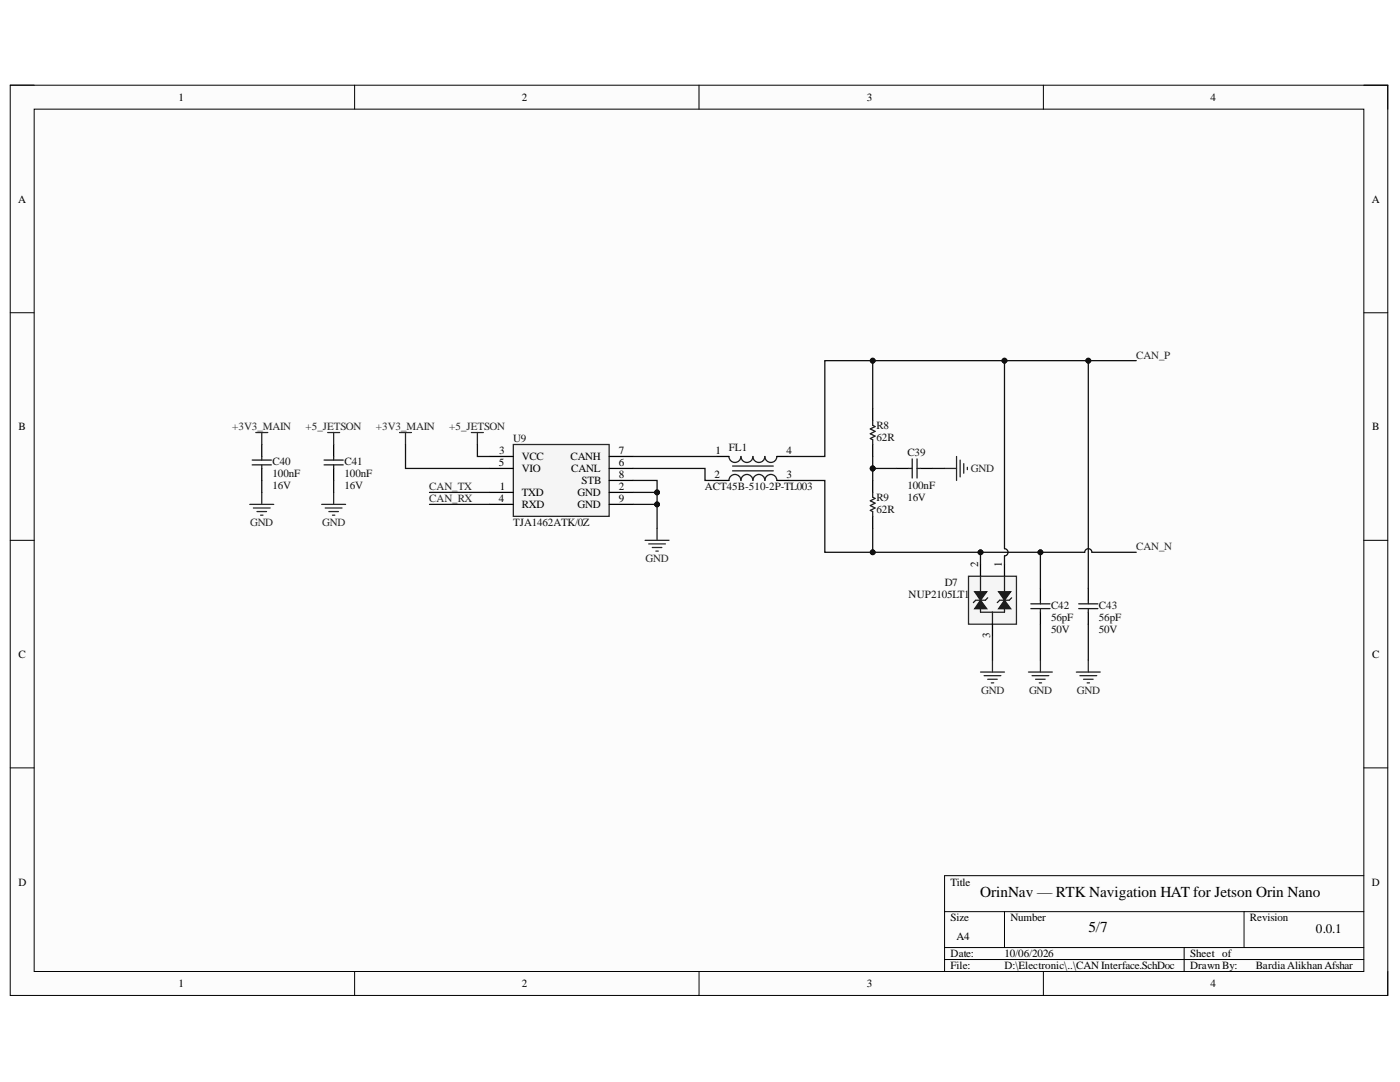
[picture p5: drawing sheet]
<svg xmlns="http://www.w3.org/2000/svg" width="279mm" height="216mm" viewBox="0 0 279 216" stroke-linecap="round" stroke-linejoin="round" font-family="sans-serif">
<defs><g id="words">
<g font-size="3">
<text x="195.6" y="178.9">OrinNav — RTK Navigation HAT for Jetson Orin Nano</text>
<text x="217.2" y="186">5/7</text>
</g>
<text font-size="2.6" x="262.6" y="186.1">0.0.1</text>
<g font-size="2.2">
<text x="35.6" y="20.1">1</text>
<text x="104.1" y="20.1">2</text>
<text x="173" y="20.1">3</text>
<text x="241.6" y="20.1">4</text>
<text x="3.6" y="40.4">A</text>
<text x="273.8" y="40.4">A</text>
<text x="3.7" y="85.8">B</text>
<text x="273.9" y="85.8">B</text>
<text x="99.6" y="93">5</text>
<text x="99.6" y="90.7">3</text>
<text x="104.1" y="91.8">VCC</text>
<text x="104.1" y="94.2">VIO</text>
<text x="113.8" y="91.8">CANH</text>
<text x="114" y="94.2">CANL</text>
<text x="123.5" y="95.5">8</text>
<text x="123.5" y="93">6</text>
<text x="123.5" y="90.7">7</text>
<text x="142.6" y="95.5">2</text>
<text x="142.8" y="90.7">1</text>
<text x="157" y="90.7">4</text>
<text x="157" y="95.5">3</text>
<text x="99.6" y="100.2">4</text>
<text x="99.7" y="97.8">1</text>
<text x="104.1" y="101.4">RXD</text>
<text x="104.1" y="99">TXD</text>
<text x="115.3" y="99">GND</text>
<text x="115.3" y="101.4">GND</text>
<text x="116" y="96.7">STB</text>
<text x="123.5" y="97.8">2</text>
<text x="123.5" y="100.2">9</text>
<text x="195.2" y="113.1" transform="rotate(-90 195.2 113.1)">2</text>
<text x="200" y="113.1" transform="rotate(-90 200 113.1)">1</text>
<text x="3.7" y="131.3">C</text>
<text x="197.6" y="127.3" transform="rotate(-90 197.6 127.3)">3</text>
<text x="273.9" y="131.3">C</text>
<text x="3.7" y="176.7">D</text>
<text x="189.7" y="176.7">Title</text>
<text x="273.8" y="176.7">D</text>
<text x="189.7" y="183.8">Size</text>
<text x="201.6" y="183.8">Number</text>
<text x="249.4" y="183.8">Revision</text>
<text x="189.7" y="191">Date:</text>
<text x="190.9" y="187.5">A4</text>
<text x="200.5" y="191">10/06/2026</text>
<text x="237.5" y="191">Sheet of</text>
<text x="35.6" y="197">1</text>
<text x="104.1" y="197">2</text>
<text x="173" y="197">3</text>
<text x="189.7" y="193.4">File:</text>
<text x="200.5" y="193.4">D:\Electronic\..\CAN Interface.SchDoc</text>
<text x="237.5" y="193.4">Drawn By:</text>
<text x="241.6" y="197">4</text>
<text x="250.6" y="193.4">BardiaAlikhanAfshar</text>
</g>
<g font-size="2.2" fill="#262626">
<text x="226.8" y="71.5">CAN_P</text>
<text x="46.4" y="85.8">+3V3_MAIN</text>
<text x="61" y="85.8">+5_JETSON</text>
<text x="75" y="85.8">+3V3_MAIN</text>
<text x="89.7" y="85.8">+5_JETSON</text>
<text x="193.8" y="94.2">GND</text>
<text x="85.7" y="97.8">CAN_TX</text>
<text x="85.7" y="100.2">CAN_RX</text>
<text x="49.9" y="105">GND</text>
<text x="64.3" y="105">GND</text>
<text x="128.8" y="112.1">GND</text>
<text x="226.8" y="109.8">CAN_N</text>
<text x="195.8" y="138.4">GND</text>
<text x="205.4" y="138.4">GND</text>
<text x="214.9" y="138.4">GND</text>
</g>
<g font-size="2.2" fill="#0e0e0e">
<text x="102.4" y="88.3">U9</text>
<text x="145.5" y="90">FL1</text>
<text x="174.9" y="85.7">R8</text>
<text x="174.9" y="88">62R</text>
<text x="54.4" y="92.8">C40</text>
<text x="54.4" y="95.2">100nF</text>
<text x="68.8" y="92.8">C41</text>
<text x="68.8" y="95.2">100nF</text>
<text x="181.1" y="90.9">C39</text>
<text x="54.4" y="97.6">16V</text>
<text x="68.8" y="97.6">16V</text>
<text x="140.7" y="97.8">ACT45B-510-2P-TL003</text>
<text x="174.9" y="100">R9</text>
<text x="181.1" y="100">16V</text>
<text x="181.1" y="97.6">100nF</text>
<text x="102.4" y="105">TJA1462ATK/0Z</text>
<text x="174.9" y="102.4">62R</text>
<text x="181.3" y="119.3">NUP2105LT1</text>
<text x="188.5" y="116.9">D7</text>
<text x="193.5" y="119.3">G</text>
<text x="209.8" y="121.5">C42</text>
<text x="209.8" y="123.9">56pF</text>
<text x="219.3" y="121.5">C43</text>
<text x="219.3" y="123.9">56pF</text>
<text x="209.8" y="126.2">50V</text>
<text x="219.3" y="126.2">50V</text>
</g>
</g></defs>
<path d="M2 17h275v181.6h-275z" fill-rule="evenodd" fill="#fcfcfc"/>
<path d="M2 17h275v181.6h-275z" fill="none" stroke="#000" stroke-width=".2"/>
<path d="M6.8 21.8h265.4v172.1h-265.4z" fill-rule="evenodd" fill="#fcfcfc"/>
<g fill="none" stroke="#000" stroke-width=".2">
<path d="M2 17h4.8M70.8 17v4.8M139.5 17v4.8M208.2 17v4.8M272.2 17h4.8v4.8M6.8 21.8h265.4v172.1h-265.4zM2 62.4h4.8M272.2 62.4h4.8M2 107.8h4.8M272.2 107.8h4.8M2 153.2h4.8M272.2 153.2h4.8"/>
<path d="M272.2 174.7h-83.7v19.2M70.8 193.9v4.7M139.5 193.9v4.7M188.5 181.9h83.7M188.5 189.1h83.7M188.5 191.5h83.7M200.5 181.9v7.2M208.2 193.9v4.7M236.3 189.1v4.8M248.3 181.9v7.2M277 193.9v4.7"/>
</g>
<g fill="none" stroke="#262626" stroke-width=".25">
<path d="M188.5 93.5h2.4M190.9 91.1v4.8M191.6 91.8v3.4M192.3 92.5v1.9M193.1 93.2v.5M195.7 134.1h4.8M196.4 134.8h3.3M197.1 135.5h1.9M197.8 136.3h.5M198.1 131.7v2.4M205.2 134.1h4.8M206 134.8h3.3"/>
<path d="M206.7 135.5h1.9M207.4 136.3h.5M207.6 131.7v2.4M214.8 134.1h4.8M215.5 134.8h3.4M216.2 135.5h2M217 136.3h.4M217.2 131.7v2.4"/>
</g>
<path d="M145.5 95.9a1.2 1.2 0 0 1 1.2-1.2 1.2 1.2 0 0 1 1.2 1.2 1.19 1.19 0 0 1 1.2-1.2 1.19 1.19 0 0 1 1.2 1.2 1.19 1.19 0 0 1 1.2-1.2 1.19 1.19 0 0 1 1.1 1.2 1.19 1.19 0 0 1 1.2-1.2 1.19 1.19 0 0 1 1.2 1.2M145.5 91.1a1.2 1.2 0 0 0 1.2 1.2 1.2 1.2 0 0 0 1.2-1.2 1.19 1.19 0 0 0 1.2 1.2 1.19 1.19 0 0 0 1.2-1.2 1.19 1.19 0 0 0 1.2 1.2 1.19 1.19 0 0 0 1.1-1.2 1.19 1.19 0 0 0 1.2 1.2 1.19 1.19 0 0 0 1.2-1.2M146.2 94h8.1M146.2 93h8.1" fill="none" stroke="#1c1c1c" stroke-width=".25"/>
<path d="M143.1 91.1h2.4M143.1 95.9h2.4M155 91.1h2.4M155 95.9h2.4" fill="none" stroke="#000" stroke-width=".25"/>
<path d="M193.3 115h9.6v9.5h-9.6z" fill-rule="evenodd" fill="#f5f5f5"/>
<path d="M193.3 115h9.6v9.5h-9.6z" fill="none" stroke="#262626" stroke-width=".25"/>
<path d="M201.9 119.3l-.5 .5h-1.9l-.5 .4M195.7 122.2h4.8M198.1 122.2v2.3" fill="none" stroke="#1c1c1c" stroke-width=".25"/>
<path d="M195.7 112.6v2.4M200.5 112.6v2.4M198.1 124.5v2.4" fill="none" stroke="#000" stroke-width=".25"/>
<path d="M199.3 118.1h2.4l-1.2 1.7z" fill="#1c1c1c"/>
<path d="M199.3 118.1h2.4l-1.2 1.7z" fill="none" stroke="#1c1c1c" stroke-width=".25"/>
<path d="M200.5 119.8l1.2 1.7h-2.4z" fill="#1c1c1c"/>
<path d="M197.1 119.3l-.5 .5h-1.9l-.4 .4M200.5 119.8l1.2 1.7h-2.4z" fill="none" stroke="#1c1c1c" stroke-width=".25"/>
<path d="M194.5 118.1h2.4l-1.2 1.7z" fill="#1c1c1c"/>
<path d="M194.5 118.1h2.4l-1.2 1.7z" fill="none" stroke="#1c1c1c" stroke-width=".25"/>
<path d="M195.7 119.8l1.2 1.7h-2.4z" fill="#1c1c1c"/>
<path d="M195.7 119.8l1.2 1.7h-2.4zM195.7 115v7.2M200.5 115v7.2" fill="none" stroke="#1c1c1c" stroke-width=".25"/>
<path d="M102.4 88.7h19.2v14.3h-19.2z" fill-rule="evenodd" fill="#f5f5f5"/>
<g fill="none" stroke="#262626" stroke-width=".25">
<path d="M51 86.3h2.4M52.2 86.3v2.4M52.2 98.3v2.3M65.4 86.3h2.4M66.6 86.3v2.4M66.6 98.3v2.3M79.7 86.3h2.4M80.9 86.3v2.4M94.1 86.3h2.4M95.3 86.3v2.4M102.4 88.7h19.2v14.3h-19.2zM49.9 100.6h4.7"/>
<path d="M50.6 101.4h3.3M51.3 102.1h1.9M52 102.8h.5M64.2 100.6h4.8M64.9 101.4h3.4M65.6 102.1h1.9M66.3 102.8h.5M128.7 107.8h4.8M129.5 108.5h3.3M130.2 109.2h1.9M130.9 110h.5M131.1 105.4v2.4"/>
</g>
<g fill="none" stroke="#000" stroke-width=".25">
<path d="M52.2 88.7v2.4M52.2 93.5v2.4M66.6 88.7v2.4M66.6 93.5v2.4M97.7 93.5h4.7M97.7 91.1h4.7M97.7 98.3h4.7M121.6 95.9h4.7M121.6 93.5h4.7M121.6 91.1h4.7M121.6 98.3h4.7M174.2 81.5v2.4"/>
<path d="M174.2 88.7v2.4M174.2 95.9v2.4M178.9 93.5h2.4M183.7 93.5h2.4M97.7 100.6h4.7M121.6 100.6h4.7M174.2 103v2.4M207.6 117.4v2.4M217.2 117.4v2.4M207.6 122.2v2.3M217.2 122.2v2.3"/>
</g>
<g fill="none" stroke="#1c1c1c" stroke-width=".25">
<path d="M50.3 92.8h3.9M50.3 91.8h3.9M52.2 91.1v.7M52.2 92.8v.7M64.7 92.8h3.8M64.7 91.8h3.8M66.6 91.1v.7M66.6 92.8v.7M174.2 83.9v1l.4 .2-.9 .5 .9 .5-.9 .4 .9 .5-.9 .5 .5 .2v1M174.2 98.3v.9l.4 .3-.9 .4 .9 .5-.9 .5 .9 .5-.9 .4 .5 .3v.9M181.3 93.5h.8M182.1 91.6v3.8"/>
<path d="M183 91.6v3.8M183 93.5h.7M207.6 119.8v.7M217.2 119.8v.7M205.7 121.4h3.9M205.7 120.5h3.9M207.6 121.4v.8M215.3 121.4h3.8M215.3 120.5h3.8M217.2 121.4v.8"/>
</g>
<path d="M126.3 91.1h16.8M174.2 93.5v2.4M186.1 93.5h2.4" fill="none" stroke="#0e0e0e" stroke-width=".25"/>
<circle cx="174.2" cy="93.5" r=".48" fill="#0e0e0e"/>
<circle cx="174.2" cy="93.5" r=".48" fill="none" stroke="#0e0e0e" stroke-width=".2"/>
<path d="M174.2 91.1v2.4" fill="none" stroke="#0e0e0e" stroke-width=".25"/>
<circle cx="174.2" cy="93.5" r=".48" fill="#0e0e0e"/>
<circle cx="174.2" cy="93.5" r=".48" fill="none" stroke="#0e0e0e" stroke-width=".2"/>
<path d="M207.6 110.2v7.2" fill="none" stroke="#0e0e0e" stroke-width=".25"/>
<circle cx="207.6" cy="110.2" r=".48" fill="#0e0e0e"/>
<circle cx="207.6" cy="110.2" r=".48" fill="none" stroke="#0e0e0e" stroke-width=".2"/>
<path d="M217.2 72v45.4" fill="none" stroke="#0e0e0e" stroke-width=".25"/>
<circle cx="217.2" cy="72" r=".48" fill="#0e0e0e"/>
<circle cx="217.2" cy="72" r=".48" fill="none" stroke="#0e0e0e" stroke-width=".2"/>
<path d="M126.3 93.5h14.4v2.4h2.4M174.2 93.5h4.7M198.1 126.9v4.8M207.6 124.5v7.2M217.2 124.5v7.2" fill="none" stroke="#0e0e0e" stroke-width=".25"/>
<circle cx="174.2" cy="93.5" r=".48" fill="#0e0e0e"/>
<circle cx="174.2" cy="93.5" r=".48" fill="none" stroke="#0e0e0e" stroke-width=".2"/>
<path d="M126.3 95.9h4.8v9.5" fill="none" stroke="#0e0e0e" stroke-width=".25"/>
<circle cx="131.1" cy="98.3" r=".48" fill="#0e0e0e"/>
<circle cx="131.1" cy="98.3" r=".48" fill="none" stroke="#0e0e0e" stroke-width=".2"/>
<circle cx="131.1" cy="100.6" r=".48" fill="#0e0e0e"/>
<circle cx="131.1" cy="100.6" r=".48" fill="none" stroke="#0e0e0e" stroke-width=".2"/>
<path d="M126.3 98.3h4.8" fill="none" stroke="#0e0e0e" stroke-width=".25"/>
<circle cx="131.1" cy="98.3" r=".48" fill="#0e0e0e"/>
<circle cx="131.1" cy="98.3" r=".48" fill="none" stroke="#0e0e0e" stroke-width=".2"/>
<path d="M126.3 100.6h4.8" fill="none" stroke="#0e0e0e" stroke-width=".25"/>
<circle cx="131.1" cy="100.6" r=".48" fill="#0e0e0e"/>
<circle cx="131.1" cy="100.6" r=".48" fill="none" stroke="#0e0e0e" stroke-width=".2"/>
<path d="M174.2 72v9.5M52.2 95.9v2.4M66.6 95.9v2.4M80.9 88.7v4.8h16.8M85.7 98.3h12M95.3 88.7v2.4h2.4M85.7 100.6h12" fill="none" stroke="#0e0e0e" stroke-width=".25"/>
<circle cx="174.2" cy="72" r=".48" fill="#0e0e0e"/>
<circle cx="174.2" cy="72" r=".48" fill="none" stroke="#0e0e0e" stroke-width=".2"/>
<path d="M195.7 110.2h20.8a.72 .72 0 0 1 .7-.7 .72 .72 0 0 1 .7 .7h8.9" fill="none" stroke="#0e0e0e" stroke-width=".25"/>
<circle cx="195.7" cy="110.2" r=".48" fill="#0e0e0e"/>
<circle cx="195.7" cy="110.2" r=".48" fill="none" stroke="#0e0e0e" stroke-width=".2"/>
<circle cx="207.6" cy="110.2" r=".48" fill="#0e0e0e"/>
<circle cx="207.6" cy="110.2" r=".48" fill="none" stroke="#0e0e0e" stroke-width=".2"/>
<path d="M200.5 72h26.3" fill="none" stroke="#0e0e0e" stroke-width=".25"/>
<circle cx="200.5" cy="72" r=".48" fill="#0e0e0e"/>
<circle cx="200.5" cy="72" r=".48" fill="none" stroke="#0e0e0e" stroke-width=".2"/>
<circle cx="217.2" cy="72" r=".48" fill="#0e0e0e"/>
<circle cx="217.2" cy="72" r=".48" fill="none" stroke="#0e0e0e" stroke-width=".2"/>
<path d="M157.4 95.9h7.2v14.3h31.1v2.4" fill="none" stroke="#0e0e0e" stroke-width=".25"/>
<circle cx="174.2" cy="110.2" r=".48" fill="#0e0e0e"/>
<circle cx="174.2" cy="110.2" r=".48" fill="none" stroke="#0e0e0e" stroke-width=".2"/>
<circle cx="195.7" cy="110.2" r=".48" fill="#0e0e0e"/>
<circle cx="195.7" cy="110.2" r=".48" fill="none" stroke="#0e0e0e" stroke-width=".2"/>
<path d="M157.4 91.1h7.2v-19.1h35.9v37.5a.72 .72 0 0 1 .7 .7 .72 .72 0 0 1-.7 .7v1.7" fill="none" stroke="#0e0e0e" stroke-width=".25"/>
<circle cx="174.2" cy="72" r=".48" fill="#0e0e0e"/>
<circle cx="174.2" cy="72" r=".48" fill="none" stroke="#0e0e0e" stroke-width=".2"/>
<circle cx="200.5" cy="72" r=".48" fill="#0e0e0e"/>
<circle cx="200.5" cy="72" r=".48" fill="none" stroke="#0e0e0e" stroke-width=".2"/>
<path d="M174.2 105.4v4.8" fill="none" stroke="#0e0e0e" stroke-width=".25"/>
<circle cx="174.2" cy="110.2" r=".48" fill="#0e0e0e"/>
<circle cx="174.2" cy="110.2" r=".48" fill="none" stroke="#0e0e0e" stroke-width=".2"/>
<use href="#words"/>
</svg>
